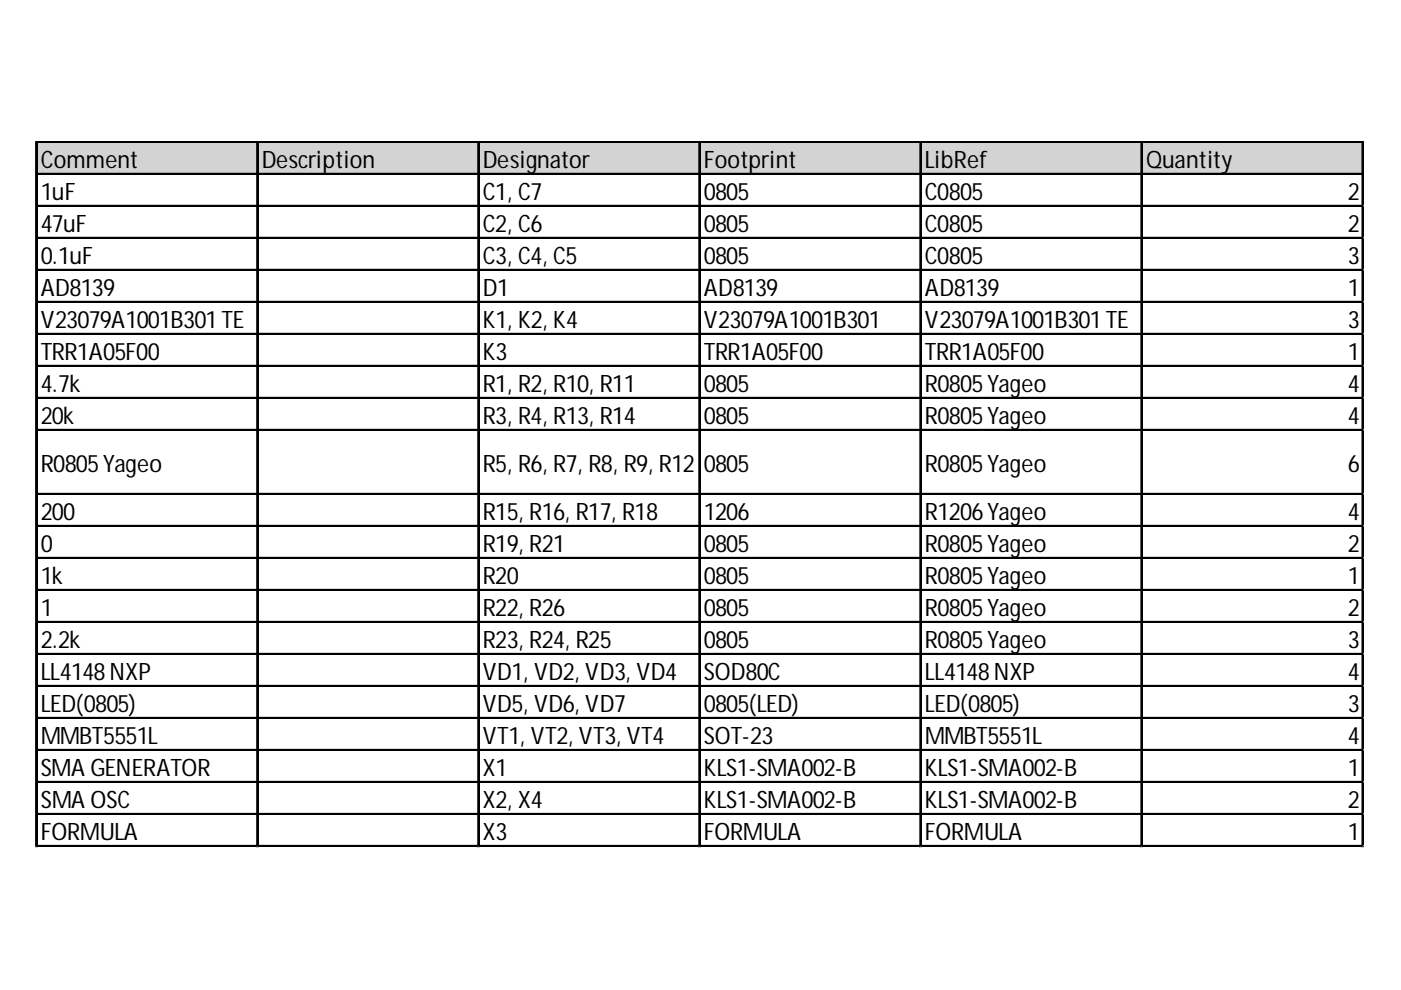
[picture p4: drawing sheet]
<svg xmlns="http://www.w3.org/2000/svg" width="297mm" height="210mm" viewBox="0 0 297 210" stroke-linecap="round" stroke-linejoin="round" font-family="sans-serif">
<defs><g id="words">
<g font-size="5.1">
<text x="8.6" y="35.5">Comment</text>
<text x="55.5" y="35.5">Description</text>
<text x="102.4" y="35.5">Designator</text>
<text x="149.2" y="35.5">Footprint</text>
<text x="196.1" y="35.5">LibRef</text>
<text x="243" y="35.5">Quantity</text>
<text x="8.6" y="42.3">1uF</text>
<text x="102.4" y="42.3">C1, C7</text>
<text x="149.2" y="42.3">0805</text>
<text x="196.1" y="42.3">C0805</text>
<text x="285.8" y="42.3">2</text>
<text x="8.6" y="49.1">47uF</text>
<text x="102.4" y="49.1">C2, C6</text>
<text x="149.2" y="49.1">0805</text>
<text x="196.1" y="49.1">C0805</text>
<text x="285.8" y="49.1">2</text>
<text x="8.6" y="55.9">0.1uF</text>
<text x="102.4" y="55.9">C3, C4, C5</text>
<text x="149.2" y="55.9">0805</text>
<text x="196.1" y="55.9">C0805</text>
<text x="285.8" y="55.9">3</text>
<text x="8.6" y="62.7">AD8139</text>
<text x="102.4" y="62.7">D1</text>
<text x="149.2" y="62.7">AD8139</text>
<text x="196.1" y="62.7">AD8139</text>
<text x="285.8" y="62.7">1</text>
<text x="8.6" y="69.5">V23079A1001B301TE</text>
<text x="102.4" y="69.5">K1, K2, K4</text>
<text x="149.2" y="69.5">V23079A1001B301</text>
<text x="196.1" y="69.5">V23079A1001B301TE</text>
<text x="285.8" y="69.5">3</text>
<text x="8.6" y="76.3">TRR1A05F00</text>
<text x="102.4" y="76.3">K3</text>
<text x="149.2" y="76.3">TRR1A05F00</text>
<text x="196.1" y="76.3">TRR1A05F00</text>
<text x="285.8" y="76.3">1</text>
<text x="8.6" y="83">4.7k</text>
<text x="102.4" y="83">R1, R2, R10, R11</text>
<text x="149.2" y="83">0805</text>
<text x="196.1" y="83">R0805Yageo</text>
<text x="285.8" y="83">4</text>
<text x="8.6" y="89.8">20k</text>
<text x="102.4" y="89.8">R3, R4, R13, R14</text>
<text x="149.2" y="89.8">0805</text>
<text x="196.1" y="89.8">R0805Yageo</text>
<text x="285.8" y="89.8">4</text>
<text x="8.6" y="100">R0805Yageo</text>
<text x="102.4" y="100">R5, R6, R7, R8, R9, R12</text>
<text x="149.2" y="100">0805</text>
<text x="196.1" y="100">R0805Yageo</text>
<text x="285.8" y="100">6</text>
<text x="8.6" y="110.2">200</text>
<text x="102.4" y="110.2">R15, R16, R17, R18</text>
<text x="149.2" y="110.2">1206</text>
<text x="196.1" y="110.2">R1206Yageo</text>
<text x="285.8" y="110.2">4</text>
<text x="8.6" y="117">0</text>
<text x="102.4" y="117">R19, R21</text>
<text x="149.2" y="117">0805</text>
<text x="196.1" y="117">R0805Yageo</text>
<text x="285.8" y="117">2</text>
<text x="8.6" y="123.8">1k</text>
<text x="102.4" y="123.8">R20</text>
<text x="149.2" y="123.8">0805</text>
<text x="196.1" y="123.8">R0805Yageo</text>
<text x="285.8" y="123.8">1</text>
<text x="8.6" y="130.5">1</text>
<text x="102.4" y="130.5">R22, R26</text>
<text x="149.2" y="130.5">0805</text>
<text x="196.1" y="130.5">R0805Yageo</text>
<text x="285.8" y="130.5">2</text>
<text x="8.6" y="137.3">2.2k</text>
<text x="102.4" y="137.3">R23, R24, R25</text>
<text x="149.2" y="137.3">0805</text>
<text x="196.1" y="137.3">R0805Yageo</text>
<text x="285.8" y="137.3">3</text>
<text x="8.6" y="144.1">LL4148NXP</text>
<text x="102.4" y="144.1">VD1, VD2, VD3, VD4</text>
<text x="149.2" y="144.1">SOD80C</text>
<text x="196.1" y="144.1">LL4148NXP</text>
<text x="285.8" y="144.1">4</text>
<text x="8.6" y="150.9">LED(0805)</text>
<text x="102.4" y="150.9">VD5, VD6, VD7</text>
<text x="149.2" y="150.9">0805(LED)</text>
<text x="196.1" y="150.9">LED(0805)</text>
<text x="285.8" y="150.9">3</text>
<text x="8.6" y="157.7">MMBT5551L</text>
<text x="102.4" y="157.7">VT1, VT2, VT3, VT4</text>
<text x="149.2" y="157.7">SOT-23</text>
<text x="196.1" y="157.7">MMBT5551L</text>
<text x="285.8" y="157.7">4</text>
<text x="8.6" y="164.5">SMA GENERATOR</text>
<text x="102.4" y="164.5">X1</text>
<text x="149.2" y="164.5">KLS1-SMA002-B</text>
<text x="196.1" y="164.5">KLS1-SMA002-B</text>
<text x="285.8" y="164.5">1</text>
<text x="8.6" y="171.3">SMA OSC</text>
<text x="102.4" y="171.3">X2, X4</text>
<text x="149.2" y="171.3">KLS1-SMA002-B</text>
<text x="196.1" y="171.3">KLS1-SMA002-B</text>
<text x="285.8" y="171.3">2</text>
<text x="8.6" y="178">FORMULA</text>
<text x="102.4" y="178">X3</text>
<text x="149.2" y="178">FORMULA</text>
<text x="196.1" y="178">FORMULA</text>
<text x="285.8" y="178">1</text>
</g>
</g></defs>
<path d="M7.9 30.3h281.3v6.8h-281.3z" fill="#d3d3d3"/>
<g fill="none" stroke="#000" stroke-width=".34">
<path d="M7.6 30v149.6M7.8 30v149.6M8 30h281.2M8 30.2h281.2M8 36.8h281.2M8 37h281.2M54.5 30.4v149.2M54.7 30.4v149.2M101.4 30.4v149.2M101.5 30.4v149.2M148.2 30.4v149.2M148.4 30.4v149.2"/>
<path d="M195.1 30.4v149.2M195.3 30.4v149.2M242 30.4v149.2M242.1 30.4v149.2M288.8 30.4v149.2M289 30.4v149.2M8 43.6h281.2M8 43.8h281.2M8 50.4h281.2M8 50.5h281.2M8 57.2h281.2M8 57.3h281.2"/>
<path d="M8 63.9h281.2M8 64.1h281.2M8 70.7h281.2M8 70.9h281.2M8 77.5h281.2M8 77.7h281.2M8 84.3h281.2M8 84.5h281.2M8 91.1h281.2M8 91.3h281.2M8 104.7h281.2M8 104.8h281.2"/>
<path d="M8 111.4h281.2M8 111.6h281.2M8 118.2h281.2M8 118.4h281.2M8 125h281.2M8 125.2h281.2M8 131.8h281.2M8 132h281.2M8 138.6h281.2M8 138.8h281.2M8 145.4h281.2M8 145.5h281.2"/>
<path d="M8 152.2h281.2M8 152.3h281.2M8 158.9h281.2M8 159.1h281.2M8 165.7h281.2M8 165.9h281.2M8 172.5h281.2M8 172.7h281.2M8 179.3h281.2M8 179.5h281.2"/>
</g>
<path d="M7.6 179.6v.1" fill="none" stroke="#d4d4d4" stroke-width=".34"/>
<path d="M7.6 179.6l.4 .1z" fill="#d4d4d4"/>
<path d="M54.5 179.6v.1" fill="none" stroke="#d4d4d4" stroke-width=".34"/>
<path d="M54.5 179.6l.3 .1z" fill="#d4d4d4"/>
<path d="M101.4 179.6v.1" fill="none" stroke="#d4d4d4" stroke-width=".34"/>
<path d="M101.4 179.6l.3 .1z" fill="#d4d4d4"/>
<path d="M148.2 179.6v.1" fill="none" stroke="#d4d4d4" stroke-width=".34"/>
<path d="M148.2 179.6l.4 .1z" fill="#d4d4d4"/>
<path d="M195.1 179.6v.1" fill="none" stroke="#d4d4d4" stroke-width=".34"/>
<path d="M195.1 179.6l.3 .1z" fill="#d4d4d4"/>
<path d="M242 179.6v.1" fill="none" stroke="#d4d4d4" stroke-width=".34"/>
<path d="M242 179.6l.3 .1z" fill="#d4d4d4"/>
<path d="M288.8 179.6v.1" fill="none" stroke="#d4d4d4" stroke-width=".34"/>
<path d="M288.8 179.6l.4 .1z" fill="#d4d4d4"/>
<path d="M289.2 43.6h.1" fill="none" stroke="#d4d4d4" stroke-width=".34"/>
<path d="M289.2 43.6v.3z" fill="#d4d4d4"/>
<path d="M289.2 50.4h.1" fill="none" stroke="#d4d4d4" stroke-width=".34"/>
<path d="M289.2 50.4v.3z" fill="#d4d4d4"/>
<path d="M289.2 57.2h.1" fill="none" stroke="#d4d4d4" stroke-width=".34"/>
<path d="M289.2 57.2v.3z" fill="#d4d4d4"/>
<path d="M289.2 63.9h.1" fill="none" stroke="#d4d4d4" stroke-width=".34"/>
<path d="M289.2 63.9v.4z" fill="#d4d4d4"/>
<path d="M289.2 70.7h.1" fill="none" stroke="#d4d4d4" stroke-width=".34"/>
<path d="M289.2 70.7v.4z" fill="#d4d4d4"/>
<path d="M289.2 77.5h.1" fill="none" stroke="#d4d4d4" stroke-width=".34"/>
<path d="M289.2 77.5v.4z" fill="#d4d4d4"/>
<path d="M289.2 84.3h.1" fill="none" stroke="#d4d4d4" stroke-width=".34"/>
<path d="M289.2 84.3v.3z" fill="#d4d4d4"/>
<path d="M289.2 91.1h.1" fill="none" stroke="#d4d4d4" stroke-width=".34"/>
<path d="M289.2 91.1v.3z" fill="#d4d4d4"/>
<path d="M289.2 104.7h.1" fill="none" stroke="#d4d4d4" stroke-width=".34"/>
<path d="M289.2 104.7v.3z" fill="#d4d4d4"/>
<path d="M289.2 111.4h.1" fill="none" stroke="#d4d4d4" stroke-width=".34"/>
<path d="M289.2 111.4v.4z" fill="#d4d4d4"/>
<path d="M289.2 118.2h.1" fill="none" stroke="#d4d4d4" stroke-width=".34"/>
<path d="M289.2 118.2v.4z" fill="#d4d4d4"/>
<path d="M289.2 125h.1" fill="none" stroke="#d4d4d4" stroke-width=".34"/>
<path d="M289.2 125v.4z" fill="#d4d4d4"/>
<path d="M289.2 131.8h.1" fill="none" stroke="#d4d4d4" stroke-width=".34"/>
<path d="M289.2 131.8v.3z" fill="#d4d4d4"/>
<path d="M289.2 138.6h.1" fill="none" stroke="#d4d4d4" stroke-width=".34"/>
<path d="M289.2 138.6v.3z" fill="#d4d4d4"/>
<path d="M289.2 145.4h.1" fill="none" stroke="#d4d4d4" stroke-width=".34"/>
<path d="M289.2 145.4v.3z" fill="#d4d4d4"/>
<path d="M289.2 152.2h.1" fill="none" stroke="#d4d4d4" stroke-width=".34"/>
<path d="M289.2 152.2v.3z" fill="#d4d4d4"/>
<path d="M289.2 158.9h.1" fill="none" stroke="#d4d4d4" stroke-width=".34"/>
<path d="M289.2 158.9v.4z" fill="#d4d4d4"/>
<path d="M289.2 165.7h.1" fill="none" stroke="#d4d4d4" stroke-width=".34"/>
<path d="M289.2 165.7v.4z" fill="#d4d4d4"/>
<path d="M289.2 172.5h.1" fill="none" stroke="#d4d4d4" stroke-width=".34"/>
<path d="M289.2 172.5v.4z" fill="#d4d4d4"/>
<path d="M289.2 179.3h.1" fill="none" stroke="#d4d4d4" stroke-width=".34"/>
<path d="M289.2 179.3v.3z" fill="#d4d4d4"/>
<use href="#words"/>
</svg>
